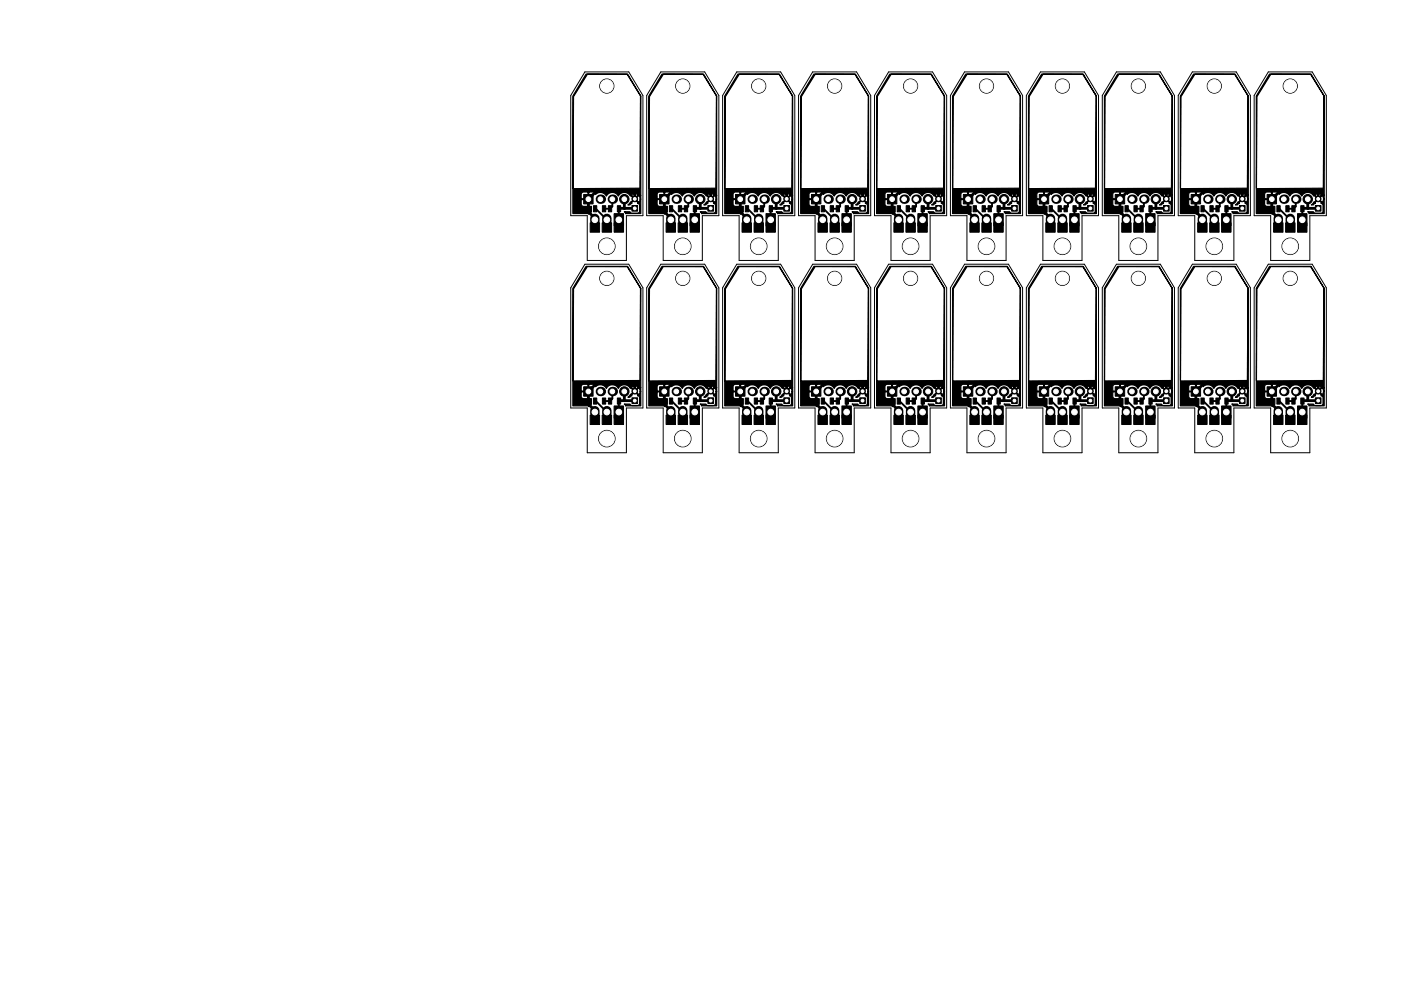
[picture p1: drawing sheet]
<svg xmlns="http://www.w3.org/2000/svg" width="297mm" height="210mm" viewBox="0 0 297 210" stroke-linecap="round" stroke-linejoin="round" font-family="sans-serif">
<g fill="none" stroke="#000" stroke-width=".21">
<path d="M124 15.3h9.3l3 5v25.5h-3.5v9.5h-8.3v-9.5h-3.5v-25.5zM140.1 15.3h9.3l3 5v25.5h-3.5v9.5h-8.3v-9.5h-3.5v-25.5zM156.2 15.3h9.3l3 5v25.5h-3.5v9.5h-8.3v-9.5h-3.5v-25.5zM172.3 15.3h9.3l3 5v25.5h-3.5v9.5h-8.3v-9.5h-3.5v-25.5zM188.4 15.3h9.3l3 5v25.5h-3.5v9.5h-8.3v-9.5h-3.5v-25.5zM204.5 15.3h9.3l3 5v25.5h-3.5v9.5h-8.3v-9.5h-3.5v-25.5zM220.6 15.3h9.3l3 5v25.5h-3.5v9.5h-8.3v-9.5h-3.5v-25.5zM236.7 15.3h9.3l3 5v25.5h-3.5v9.5h-8.3v-9.5h-3.5v-25.5zM252.8 15.3h9.3l3 5v25.5h-3.5v9.5h-8.3v-9.5h-3.5v-25.5zM268.9 15.3h9.3l3 5v25.5h-3.5v9.5h-8.3v-9.5h-3.5v-25.5zM124 56.1h9.3l3 5v25.5h-3.5v9.5h-8.3v-9.5h-3.5v-25.5zM140.1 56.1h9.3l3 5v25.5h-3.5v9.5h-8.3v-9.5h-3.5v-25.5z"/>
<path d="M156.2 56.1h9.3l3 5v25.5h-3.5v9.5h-8.3v-9.5h-3.5v-25.5zM172.3 56.1h9.3l3 5v25.5h-3.5v9.5h-8.3v-9.5h-3.5v-25.5zM188.4 56.1h9.3l3 5v25.5h-3.5v9.5h-8.3v-9.5h-3.5v-25.5zM204.5 56.1h9.3l3 5v25.5h-3.5v9.5h-8.3v-9.5h-3.5v-25.5zM220.6 56.1h9.3l3 5v25.5h-3.5v9.5h-8.3v-9.5h-3.5v-25.5zM236.7 56.1h9.3l3 5v25.5h-3.5v9.5h-8.3v-9.5h-3.5v-25.5zM252.8 56.1h9.3l3 5v25.5h-3.5v9.5h-8.3v-9.5h-3.5v-25.5zM268.9 56.1h9.3l3 5v25.5h-3.5v9.5h-8.3v-9.5h-3.5v-25.5z"/>
</g>
<g fill="#000" stroke="#000" stroke-width=".21">
<path d="M123.7 41.3h2v2h-2zM125.8 43.6h.7v1.3h-.7zM125.1 47.3h2v2h-2zM127.7 43.6h.7v1.3h-.7zM129 43.6h.7v1.3h-.7zM127.7 47.3h2v2h-2zM130.9 43.6h.7v1.3h-.7zM130.2 47.3h2v2h-2zM130.2 45.3h2v2.6h-2zM134 43.6h1.2v1.2h-1.2zM139.8 41.3h2v2h-2zM141.9 43.6h.7v1.3h-.7z"/>
<path d="M141.2 47.3h2v2h-2zM143.8 43.6h.7v1.3h-.7zM145.1 43.6h.7v1.3h-.7zM143.8 47.3h2v2h-2zM147 43.6h.7v1.3h-.7zM146.3 47.3h2v2h-2zM146.3 45.3h2v2.6h-2zM150.1 43.6h1.2v1.2h-1.2zM155.9 41.3h2v2h-2zM158 43.6h.7v1.3h-.7zM157.3 47.3h2v2h-2zM159.9 43.6h.7v1.3h-.7z"/>
<path d="M161.2 43.6h.7v1.3h-.7zM159.9 47.3h2v2h-2zM163.1 43.6h.7v1.3h-.7zM162.4 47.3h2v2h-2zM162.4 45.3h2v2.6h-2zM166.2 43.6h1.2v1.2h-1.2zM172 41.3h2v2h-2zM174.1 43.6h.7v1.3h-.7zM173.4 47.3h2v2h-2zM176 43.6h.7v1.3h-.7zM177.3 43.6h.7v1.3h-.7zM176 47.3h2v2h-2z"/>
<path d="M179.2 43.6h.7v1.3h-.7zM178.5 47.3h2v2h-2zM178.5 45.3h2v2.6h-2zM182.3 43.6h1.2v1.2h-1.2zM188.1 41.3h2v2h-2zM190.2 43.6h.7v1.3h-.7zM189.5 47.3h2v2h-2zM192.1 43.6h.7v1.3h-.7zM193.4 43.6h.7v1.3h-.7zM192.1 47.3h2v2h-2zM195.3 43.6h.7v1.3h-.7zM194.6 47.3h2v2h-2z"/>
<path d="M194.6 45.3h2v2.6h-2zM198.4 43.6h1.2v1.2h-1.2zM204.2 41.3h2v2h-2zM206.3 43.6h.7v1.3h-.7zM205.6 47.3h2v2h-2zM208.2 43.6h.7v1.3h-.7zM209.5 43.6h.7v1.3h-.7zM208.2 47.3h2v2h-2zM211.4 43.6h.7v1.3h-.7zM210.7 47.3h2v2h-2zM210.7 45.3h2v2.6h-2zM214.5 43.6h1.2v1.2h-1.2z"/>
<path d="M220.3 41.3h2v2h-2zM222.4 43.6h.7v1.3h-.7zM221.7 47.3h2v2h-2zM224.3 43.6h.7v1.3h-.7zM225.6 43.6h.7v1.3h-.7zM224.3 47.3h2v2h-2zM227.5 43.6h.7v1.3h-.7zM226.8 47.3h2v2h-2zM226.8 45.3h2v2.6h-2zM230.6 43.6h1.2v1.2h-1.2zM236.4 41.3h2v2h-2zM238.5 43.6h.7v1.3h-.7z"/>
<path d="M237.8 47.3h2v2h-2zM240.4 43.6h.7v1.3h-.7zM241.7 43.6h.7v1.3h-.7zM240.4 47.3h2v2h-2zM243.6 43.6h.7v1.3h-.7zM242.9 47.3h2v2h-2zM242.9 45.3h2v2.6h-2zM246.7 43.6h1.2v1.2h-1.2zM252.5 41.3h2v2h-2zM254.6 43.6h.7v1.3h-.7zM253.9 47.3h2v2h-2zM256.5 43.6h.7v1.3h-.7z"/>
<path d="M257.8 43.6h.7v1.3h-.7zM256.5 47.3h2v2h-2zM259.7 43.6h.7v1.3h-.7zM259 47.3h2v2h-2zM259 45.3h2v2.6h-2zM262.8 43.6h1.2v1.2h-1.2zM268.6 41.3h2v2h-2zM270.7 43.6h.7v1.3h-.7zM270 47.3h2v2h-2zM272.6 43.6h.7v1.3h-.7zM273.9 43.6h.7v1.3h-.7zM272.6 47.3h2v2h-2z"/>
<path d="M275.8 43.6h.7v1.3h-.7zM275.1 45.3h2v2.6h-2zM275.1 47.3h2v2h-2zM278.9 43.6h1.2v1.2h-1.2zM123.7 82.1h2v2h-2zM125.8 84.4h.7v1.3h-.7zM125.1 88.1h2v2h-2zM127.7 84.4h.7v1.3h-.7zM129 84.4h.7v1.3h-.7zM127.7 88.1h2v2h-2zM130.9 84.4h.7v1.3h-.7zM130.2 88.1h2v2h-2z"/>
<path d="M130.2 86.1h2v2.6h-2zM134 84.4h1.2v1.2h-1.2zM139.8 82.1h2v2h-2zM141.9 84.4h.7v1.3h-.7zM141.2 88.1h2v2h-2zM143.8 84.4h.7v1.3h-.7zM145.1 84.4h.7v1.3h-.7zM143.8 88.1h2v2h-2zM147 84.4h.7v1.3h-.7zM146.3 88.1h2v2h-2zM146.3 86.1h2v2.6h-2zM150.1 84.4h1.2v1.2h-1.2z"/>
<path d="M155.9 82.1h2v2h-2zM158 84.4h.7v1.3h-.7zM157.3 88.1h2v2h-2zM159.9 84.4h.7v1.3h-.7zM161.2 84.4h.7v1.3h-.7zM159.9 88.1h2v2h-2zM163.1 84.4h.7v1.3h-.7zM162.4 88.1h2v2h-2zM162.4 86.1h2v2.6h-2zM166.2 84.4h1.2v1.2h-1.2zM172 82.1h2v2h-2zM174.1 84.4h.7v1.3h-.7z"/>
<path d="M173.4 88.1h2v2h-2zM176 84.4h.7v1.3h-.7zM177.3 84.4h.7v1.3h-.7zM176 88.1h2v2h-2zM179.2 84.4h.7v1.3h-.7zM178.5 88.1h2v2h-2zM178.5 86.1h2v2.6h-2zM182.3 84.4h1.2v1.2h-1.2zM188.1 82.1h2v2h-2zM190.2 84.4h.7v1.3h-.7zM189.5 88.1h2v2h-2zM192.1 84.4h.7v1.3h-.7z"/>
<path d="M193.4 84.4h.7v1.3h-.7zM192.1 88.1h2v2h-2zM195.3 84.4h.7v1.3h-.7zM194.6 88.1h2v2h-2zM194.6 86.1h2v2.6h-2zM198.4 84.4h1.2v1.2h-1.2zM204.2 82.1h2v2h-2zM206.3 84.4h.7v1.3h-.7zM205.6 88.1h2v2h-2zM208.2 84.4h.7v1.3h-.7zM209.5 84.4h.7v1.3h-.7zM208.2 88.1h2v2h-2z"/>
<path d="M211.4 84.4h.7v1.3h-.7zM210.7 88.1h2v2h-2zM210.7 86.1h2v2.6h-2zM214.5 84.4h1.2v1.2h-1.2zM220.3 82.1h2v2h-2zM222.4 84.4h.7v1.3h-.7zM221.7 88.1h2v2h-2zM224.3 84.4h.7v1.3h-.7zM225.6 84.4h.7v1.3h-.7zM224.3 88.1h2v2h-2zM227.5 84.4h.7v1.3h-.7zM226.8 88.1h2v2h-2z"/>
<path d="M226.8 86.1h2v2.6h-2zM230.6 84.4h1.2v1.2h-1.2zM236.4 82.1h2v2h-2zM238.5 84.4h.7v1.3h-.7zM237.8 88.1h2v2h-2zM240.4 84.4h.7v1.3h-.7zM241.7 84.4h.7v1.3h-.7zM240.4 88.1h2v2h-2zM243.6 84.4h.7v1.3h-.7zM242.9 88.1h2v2h-2zM242.9 86.1h2v2.6h-2zM246.7 84.4h1.2v1.2h-1.2z"/>
<path d="M252.5 82.1h2v2h-2zM254.6 84.4h.7v1.3h-.7zM253.9 88.1h2v2h-2zM256.5 84.4h.7v1.3h-.7zM257.8 84.4h.7v1.3h-.7zM256.5 88.1h2v2h-2zM259.7 84.4h.7v1.3h-.7zM259 88.1h2v2h-2zM259 86.1h2v2.6h-2zM262.8 84.4h1.2v1.2h-1.2zM268.6 82.1h2v2h-2zM270.7 84.4h.7v1.3h-.7z"/>
<path d="M270 88.1h2v2h-2zM272.6 84.4h.7v1.3h-.7zM273.9 84.4h.7v1.3h-.7zM272.6 88.1h2v2h-2zM275.8 84.4h.7v1.3h-.7zM275.1 88.1h2v2h-2zM275.1 86.1h2v2.6h-2zM278.9 84.4h1.2v1.2h-1.2z"/>
<circle cx="128.7" cy="18.3" r="1.5"/>
<circle cx="144.8" cy="18.3" r="1.5"/>
<circle cx="160.9" cy="18.3" r="1.5"/>
<circle cx="177" cy="18.3" r="1.5"/>
<circle cx="193.1" cy="18.3" r="1.5"/>
<circle cx="209.2" cy="18.3" r="1.5"/>
<circle cx="225.3" cy="18.3" r="1.5"/>
<circle cx="241.4" cy="18.3" r="1.5"/>
<circle cx="257.5" cy="18.3" r="1.5"/>
<circle cx="273.6" cy="18.3" r="1.5"/>
<circle cx="128.7" cy="52.3" r="1.75"/>
<circle cx="128.7" cy="59.1" r="1.5"/>
<circle cx="132.4" cy="42.3" r="1"/>
<circle cx="134.6" cy="42.2" r=".6"/>
<circle cx="144.8" cy="52.3" r="1.75"/>
<circle cx="144.8" cy="59.1" r="1.5"/>
<circle cx="148.5" cy="42.3" r="1"/>
<circle cx="150.7" cy="42.2" r=".6"/>
<circle cx="160.9" cy="52.3" r="1.75"/>
<circle cx="160.9" cy="59.1" r="1.5"/>
<circle cx="164.6" cy="42.3" r="1"/>
<circle cx="166.8" cy="42.2" r=".6"/>
<circle cx="177" cy="59.1" r="1.5"/>
<circle cx="177" cy="52.3" r="1.75"/>
<circle cx="180.7" cy="42.3" r="1"/>
<circle cx="182.9" cy="42.2" r=".6"/>
<circle cx="193.1" cy="52.3" r="1.75"/>
<circle cx="193.1" cy="59.1" r="1.5"/>
<circle cx="196.8" cy="42.3" r="1"/>
<circle cx="199" cy="42.2" r=".6"/>
<circle cx="209.2" cy="52.3" r="1.75"/>
<circle cx="209.2" cy="59.1" r="1.5"/>
<circle cx="212.9" cy="42.3" r="1"/>
<circle cx="215.1" cy="42.2" r=".6"/>
<circle cx="225.3" cy="52.3" r="1.75"/>
<circle cx="225.3" cy="59.1" r="1.5"/>
<circle cx="229" cy="42.3" r="1"/>
<circle cx="231.2" cy="42.2" r=".6"/>
<circle cx="241.4" cy="52.3" r="1.75"/>
<circle cx="241.4" cy="59.1" r="1.5"/>
<circle cx="245.1" cy="42.3" r="1"/>
<circle cx="247.3" cy="42.2" r=".6"/>
<circle cx="257.5" cy="59.1" r="1.5"/>
<circle cx="257.5" cy="52.3" r="1.75"/>
<circle cx="261.2" cy="42.3" r="1"/>
<circle cx="263.4" cy="42.2" r=".6"/>
<circle cx="273.6" cy="52.3" r="1.75"/>
<circle cx="273.6" cy="59.1" r="1.5"/>
<circle cx="277.3" cy="42.3" r="1"/>
<circle cx="279.5" cy="42.2" r=".6"/>
<circle cx="128.7" cy="93.1" r="1.75"/>
<circle cx="132.4" cy="83.1" r="1"/>
<circle cx="134.6" cy="83" r=".6"/>
<circle cx="144.8" cy="93.1" r="1.75"/>
<circle cx="148.5" cy="83.1" r="1"/>
<circle cx="150.7" cy="83" r=".6"/>
<circle cx="160.9" cy="93.1" r="1.75"/>
<circle cx="164.6" cy="83.1" r="1"/>
<circle cx="166.8" cy="83" r=".6"/>
<circle cx="177" cy="93.1" r="1.75"/>
<circle cx="180.7" cy="83.1" r="1"/>
<circle cx="182.9" cy="83" r=".6"/>
<circle cx="193.1" cy="93.1" r="1.75"/>
<circle cx="196.8" cy="83.1" r="1"/>
<circle cx="199" cy="83" r=".6"/>
<circle cx="209.2" cy="93.1" r="1.75"/>
<circle cx="212.9" cy="83.1" r="1"/>
<circle cx="215.1" cy="83" r=".6"/>
<circle cx="225.3" cy="93.1" r="1.75"/>
<circle cx="229" cy="83.1" r="1"/>
<circle cx="231.2" cy="83" r=".6"/>
<circle cx="241.4" cy="93.1" r="1.75"/>
<circle cx="245.1" cy="83.1" r="1"/>
<circle cx="247.3" cy="83" r=".6"/>
<circle cx="257.5" cy="93.1" r="1.75"/>
<circle cx="261.2" cy="83.1" r="1"/>
<circle cx="263.4" cy="83" r=".6"/>
<circle cx="273.6" cy="93.1" r="1.75"/>
<circle cx="277.3" cy="83.1" r="1"/>
<circle cx="279.5" cy="83" r=".6"/>
</g>
<g fill="none" stroke="#000" stroke-width="2">
<path d="M126.1 46.3v.6M128.7 46.3v.6M142.2 46.3v.6M144.8 46.3v.6M158.3 46.3v.6M160.9 46.3v.6M174.4 46.3v.6M177 46.3v.6M190.5 46.3v.6M193.1 46.3v.6M206.6 46.3v.6M209.2 46.3v.6"/>
<path d="M222.7 46.3v.6M225.3 46.3v.6M238.8 46.3v.6M241.4 46.3v.6M254.9 46.3v.6M257.5 46.3v.6M271 46.3v.6M273.6 46.3v.6M126.1 87.1v.6M128.7 87.1v.6M142.2 87.1v.6M144.8 87.1v.6"/>
<path d="M158.3 87.1v.6M160.9 87.1v.6M174.4 87.1v.6M177 87.1v.6M190.5 87.1v.6M193.1 87.1v.6M206.6 87.1v.6M209.2 87.1v.6M222.7 87.1v.6M225.3 87.1v.6M238.8 87.1v.6M241.4 87.1v.6"/>
<path d="M254.9 87.1v.6M257.5 87.1v.6M271 87.1v.6M273.6 87.1v.6"/>
</g>
<g fill="#000">
<circle cx="127.3" cy="42.3" r="1"/>
<circle cx="129.8" cy="42.3" r="1"/>
<circle cx="143.4" cy="42.3" r="1"/>
<circle cx="145.9" cy="42.3" r="1"/>
<circle cx="159.5" cy="42.3" r="1"/>
<circle cx="162" cy="42.3" r="1"/>
<circle cx="175.6" cy="42.3" r="1"/>
<circle cx="178.1" cy="42.3" r="1"/>
<circle cx="191.7" cy="42.3" r="1"/>
<circle cx="194.2" cy="42.3" r="1"/>
<circle cx="207.8" cy="42.3" r="1"/>
<circle cx="210.3" cy="42.3" r="1"/>
<circle cx="223.9" cy="42.3" r="1"/>
<circle cx="226.4" cy="42.3" r="1"/>
<circle cx="240" cy="42.3" r="1"/>
<circle cx="242.5" cy="42.3" r="1"/>
<circle cx="256.1" cy="42.3" r="1"/>
<circle cx="258.6" cy="42.3" r="1"/>
<circle cx="272.2" cy="42.3" r="1"/>
<circle cx="274.7" cy="42.3" r="1"/>
<circle cx="127.3" cy="83.1" r="1"/>
<circle cx="129.8" cy="83.1" r="1"/>
<circle cx="143.4" cy="83.1" r="1"/>
<circle cx="145.9" cy="83.1" r="1"/>
<circle cx="159.5" cy="83.1" r="1"/>
<circle cx="162" cy="83.1" r="1"/>
<circle cx="175.6" cy="83.1" r="1"/>
<circle cx="178.1" cy="83.1" r="1"/>
<circle cx="191.7" cy="83.1" r="1"/>
<circle cx="194.2" cy="83.1" r="1"/>
<circle cx="207.8" cy="83.1" r="1"/>
<circle cx="210.3" cy="83.1" r="1"/>
<circle cx="223.9" cy="83.1" r="1"/>
<circle cx="226.4" cy="83.1" r="1"/>
<circle cx="240" cy="83.1" r="1"/>
<circle cx="242.5" cy="83.1" r="1"/>
<circle cx="256.1" cy="83.1" r="1"/>
<circle cx="258.6" cy="83.1" r="1"/>
<circle cx="272.2" cy="83.1" r="1"/>
<circle cx="274.7" cy="83.1" r="1"/>
</g>
<g fill="none" stroke="#000" stroke-width=".4">
<path d="M126.1 46.6v1.7M126.2 44.3l2.5 2.3v1.7M129.8 42.3v1.5l-.5 .5h-1.2M131.2 44.3v4M142.2 46.6v1.7M142.3 44.3l2.5 2.3v1.7M145.9 42.3v1.5l-.5 .5h-1.2M147.3 44.3v4M158.3 46.6v1.7M158.4 44.3l2.5 2.3v1.7M162 42.3v1.5l-.5 .5h-1.2M163.4 44.3v4"/>
<path d="M163.4 44.3h.1M174.4 46.6v1.7M174.5 44.3l2.5 2.3v1.7M178.1 42.3v1.5l-.5 .5h-1.2M179.5 44.3v4M179.5 44.3h.1M190.5 46.6v1.7M190.6 44.3l2.5 2.3v1.7M194.2 42.3v1.5l-.5 .5h-1.2M195.6 44.3v4M206.6 46.6v1.7M206.7 44.3l2.5 2.3v1.7"/>
<path d="M210.3 42.3v1.5l-.5 .5h-1.2M211.7 44.3v4M222.7 46.6v1.7M222.8 44.3l2.5 2.3v1.7M226.4 42.3v1.5l-.5 .5h-1.2M227.8 44.3v4M227.8 44.3h.1M238.8 46.6v1.7M238.9 44.3l2.5 2.3v1.7M242.5 42.3v1.5l-.5 .5h-1.2M243.9 44.3v4M243.9 44.3h.1"/>
<path d="M254.9 46.6v1.7M255 44.3l2.5 2.3v1.7M258.6 42.3v1.5l-.5 .5h-1.2M260 44.3v4M271 46.6v1.7M271.1 44.3l2.5 2.3v1.7M274.7 42.3v1.5l-.5 .5h-1.2M276.1 44.3v4M126.1 87.4v1.7M126.2 85.1l2.5 2.3v1.7M129.8 83.1v1.5l-.5 .5h-1.2M131.2 85.1v4"/>
<path d="M142.2 87.4v1.7M142.3 85.1l2.5 2.3v1.7M144.2 85.1h.1M144.8 89.1h.1M145.9 83.1v1.5l-.5 .5h-1.2M147.3 85.1v4M158.3 87.4v1.7M158.4 85.1l2.5 2.3v1.7M160.3 85.1h.1M160.9 89.1h.1M162 83.1v1.5l-.5 .5h-1.2M163.4 85.1v4"/>
<path d="M174.4 87.4v1.7M174.5 85.1l2.5 2.3v1.7M177 89.1h.1M178.1 83.1v1.5l-.5 .5h-1.2M179.5 85.1v4M190.5 87.4v1.7M190.6 85.1l2.5 2.3v1.7M192.5 85.1h.1M194.2 83.1v1.5l-.5 .5h-1.2M195.6 85.1v4M206.6 87.4v1.7M206.7 85.1l2.5 2.3v1.7"/>
<path d="M208.6 85.1h.1M209.2 89.1h.1M210.3 83.1v1.5l-.5 .5h-1.2M211.7 85.1v4M222.7 87.4v1.7M222.8 85.1l2.5 2.3v1.7M224.7 85.1h.1M225.3 89.1h.1M226.4 83.1v1.5l-.5 .5h-1.2M227.8 85.1v4M238.8 87.4v1.7M238.9 85.1l2.5 2.3v1.7"/>
<path d="M241.4 89.1h.1M242.5 83.1v1.5l-.5 .5h-1.2M243.9 85.1v4M254.9 87.4v1.7M255 85.1l2.5 2.3v1.7M256.9 85.1h.1M258.6 83.1v1.5l-.5 .5h-1.2M260 85.1v4M271 87.4v1.7M271.1 85.1l2.5 2.3v1.7M273 85.1h.1M273.6 89.1h.1"/>
<path d="M274.7 83.1v1.5l-.5 .5h-1.2M276.1 85.1v4"/>
</g>
<g fill="none" stroke="#000" stroke-width=".6">
<path d="M131.2 45.8v.8M132.4 42.3v1.9M134.6 42.2v-1l-.6-.6h-7.6l-1.7 1.7v2.6l1.4 1.4v.3M134.6 44.2l-3.4 .1M147.3 45.8v.8M148.5 42.3v1.9M150.7 42.2v-1l-.6-.6h-7.6l-1.7 1.7v2.6l1.4 1.4v.3M150.7 44.2l-3.4 .1M163.4 45.8v.8M164.6 42.3v1.9M166.8 42.2v-1l-.6-.6h-7.6l-1.7 1.7v2.6l1.4 1.4v.3M166.8 44.2l-3.4 .1"/>
<path d="M179.5 45.8v.8M180.7 42.3v1.9M182.9 42.2v-1l-.6-.6h-7.6l-1.7 1.7v2.6l1.4 1.4v.3M182.9 44.2l-3.4 .1M195.6 45.8v.8M196.8 42.3v1.9M199 42.2v-1l-.6-.6h-7.6l-1.7 1.7v2.6l1.4 1.4v.3M199 44.2l-3.4 .1M211.7 45.8v.8M212.9 42.3v1.9M215.1 42.2v-1l-.6-.6h-7.6l-1.7 1.7v2.6l1.4 1.4v.3M215.1 44.2l-3.4 .1"/>
<path d="M227.8 45.8v.8M229 42.3v1.9M231.2 42.2v-1l-.6-.6h-7.6l-1.7 1.7v2.6l1.4 1.4v.3M231.2 44.2l-3.4 .1M243.9 45.8v.8M245.1 42.3v1.9M247.3 42.2v-1l-.6-.6h-7.6l-1.7 1.7v2.6l1.4 1.4v.3M247.3 44.2l-3.4 .1M260 45.8v.8M261.2 42.3v1.9M263.4 42.2v-1l-.6-.6h-7.6l-1.7 1.7v2.6l1.4 1.4v.3M263.4 44.2l-3.4 .1"/>
<path d="M276.1 45.8v.8M277.3 42.3v1.9M279.5 42.2v-1l-.6-.6h-7.6l-1.7 1.7v2.6l1.4 1.4v.3M279.5 44.2l-3.4 .1M131.2 86.6v.8M132.4 83.1v1.9M134.6 83v-1l-.6-.6h-7.6l-1.7 1.7v2.6l1.4 1.4v.3M134.6 85l-3.4 .1M147.3 86.6v.8M148.5 83.1v1.9M150.7 83v-1l-.6-.6h-7.6l-1.7 1.7v2.6l1.4 1.4v.3M150.7 85l-3.4 .1"/>
<path d="M163.4 86.6v.8M164.6 83.1v1.9M166.8 83v-1l-.6-.6h-7.6l-1.7 1.7v2.6l1.4 1.4v.3M166.8 85l-3.4 .1M179.5 86.6v.8M180.7 83.1v1.9M182.9 83v-1l-.6-.6h-7.6l-1.7 1.7v2.6l1.4 1.4v.3M182.9 85l-3.4 .1M195.6 86.6v.8M196.8 83.1v1.9M199 83v-1l-.6-.6h-7.6l-1.7 1.7v2.6l1.4 1.4v.3M199 85l-3.4 .1"/>
<path d="M211.7 86.6v.8M212.9 83.1v1.9M215.1 83v-1l-.6-.6h-7.6l-1.7 1.7v2.6l1.4 1.4v.3M215.1 85l-3.4 .1M227.8 86.6v.8M229 83.1v1.9M231.2 83v-1l-.6-.6h-7.6l-1.7 1.7v2.6l1.4 1.4v.3M231.2 85l-3.4 .1M243.9 86.6v.8M245.1 83.1v1.9M247.3 83v-1l-.6-.6h-7.6l-1.7 1.7v2.6l1.4 1.4v.3M247.3 85l-3.4 .1"/>
<path d="M260 86.6v.8M261.2 83.1v1.9M263.4 83v-1l-.6-.6h-7.6l-1.7 1.7v2.6l1.4 1.4v.3M263.4 85l-3.4 .1M276.1 86.6v.8M277.3 83.1v1.9M279.5 83v-1l-.6-.6h-7.6l-1.7 1.7v2.6l1.4 1.4v.3M279.5 85l-3.4 .1"/>
</g>
<g fill="#000" stroke="#000" stroke-width=".25">
<path d="M124.3 15.7h8.8l2.7 4.7-2.8-4.6h-8.5l-2.9 4.7-.1 19.4h14.1l.2-19.5 .1 21h-.7a.76 .76 0 0 0-1.3 0l.7 .7 .6-.7h.7v.8h-.2l-.2-.6-.2-.1-.6 .7 .6 .7 .2-.1 .2-.6h.2v3.1h-3.3l-.2-.4h1.2l.4 .3h1.3l.3-.2v-1.6l-.4-.2v-.2l-.6-.7-.7 .7 .1 .2-.4 .3h-.5l1.4-1.3-.7-.7-.2 .1a1.43 1.43 0 0 0-2.5 0 1.43 1.43 0 0 0-2.5 0 1.43 1.43 0 0 0-2.3-.4l-.2-.3-.4-.2h-.7l-.2 .2-1.2-.2-.3 .4-.1 1 .2 .1h1.3v-1.3h.1v1.4h-1.4l-.2 .2v.8l.3 .4 1 .1 .2-.1v-1.4h.1v1.4l.6 .1v1.2l-.5 .5-.4-.2h-3v-24.9zM140.4 15.7h8.8l2.7 4.7-2.8-4.6h-8.5l-2.9 4.7-.1 19.4h14.1l.2-19.5 .1 21h-.7a.76 .76 0 0 0-1.3 0l.7 .7 .6-.7h.7v.8h-.2l-.2-.6-.2-.1-.6 .7 .6 .7 .2-.1 .2-.6h.2v3.1h-3.3l-.2-.4h1.2l.4 .3h1.3l.3-.2v-1.6l-.4-.2v-.2l-.6-.7-.7 .7 .1 .2-.4 .3h-.5l1.4-1.3-.7-.7-.2 .1a1.43 1.43 0 0 0-2.5 0 1.43 1.43 0 0 0-2.5 0 1.43 1.43 0 0 0-2.3-.4l-.2-.3-.4-.2h-.7l-.2 .2-1.2-.2-.3 .4-.1 1 .2 .1h1.3v-1.3h.1v1.4h-1.4l-.2 .2v.8l.3 .4 1 .1 .2-.1v-1.4h.1v1.4l.6 .1v1.2l-.5 .5-.4-.2h-3v-24.9zM156.5 15.7h8.8l2.7 4.7-2.8-4.6h-8.5l-2.9 4.7-.1 19.4h14.1l.2-19.5 .1 21h-.7a.76 .76 0 0 0-1.3 0l.7 .7 .6-.7h.7v.8h-.2l-.2-.6-.2-.1-.6 .7 .6 .7 .2-.1 .2-.6h.2v3.1h-3.3l-.2-.4h1.2l.4 .3h1.3l.3-.2v-1.6l-.4-.2v-.2l-.6-.7-.7 .7 .1 .2-.4 .3h-.5l1.4-1.3-.7-.7-.2 .1a1.43 1.43 0 0 0-2.5 0 1.43 1.43 0 0 0-2.5 0 1.42 1.42 0 0 0-2.3-.4l-.2-.3-.4-.2h-.7l-.2 .2-1.2-.2-.3 .4-.1 1 .2 .1h1.3v-1.3h.1v1.4h-1.4l-.2 .2v.8l.3 .4 1 .1 .2-.1v-1.4h.1v1.4l.6 .1v1.2l-.5 .5-.4-.2h-3v-24.9zM172.6 15.7h8.8l2.7 4.7-2.8-4.6h-8.5l-2.9 4.7-.1 19.4h14.1l.2-19.5 .1 21h-.7a.76 .76 0 0 0-1.3 0l.7 .7 .6-.7h.7v.8h-.2l-.2-.6-.2-.1-.6 .7 .6 .7 .2-.1 .2-.6h.2v3.1h-3.3l-.2-.4h1.2l.4 .3h1.3l.3-.2v-1.6l-.4-.2v-.2l-.6-.7-.7 .7 .1 .2-.4 .3h-.5l1.4-1.3-.7-.7-.2 .1a1.43 1.43 0 0 0-2.5 0 1.43 1.43 0 0 0-2.5 0 1.42 1.42 0 0 0-2.3-.4l-.2-.3-.4-.2h-.7l-.2 .2-1.2-.2-.3 .4-.1 1 .2 .1h1.3v-1.3h.1v1.4h-1.4l-.2 .2v.8l.3 .4 1 .1 .2-.1v-1.4h.1v1.4l.6 .1v1.2l-.5 .5-.4-.2h-3v-24.9zM188.7 15.7h8.8l2.7 4.7-2.8-4.6h-8.5l-2.9 4.7-.1 19.4h14.1l.2-19.5 .1 21h-.7a.76 .76 0 0 0-1.3 0l.7 .7 .6-.7h.7v.8h-.2l-.2-.6-.2-.1-.6 .7 .6 .7 .2-.1 .2-.6h.2v3.1h-3.3l-.2-.4h1.2l.4 .3h1.3l.3-.2v-1.6l-.4-.2v-.2l-.6-.7-.7 .7 .1 .2-.4 .3h-.5l1.4-1.3-.7-.7-.2 .1a1.43 1.43 0 0 0-2.5 0 1.43 1.43 0 0 0-2.5 0 1.43 1.43 0 0 0-2.3-.4l-.2-.3-.4-.2h-.7l-.2 .2-1.2-.2-.3 .4-.1 1 .2 .1h1.3v-1.3h.1v1.4h-1.4l-.2 .2v.8l.3 .4 1 .1 .2-.1v-1.4h.1v1.4l.6 .1v1.2l-.5 .5-.4-.2h-3v-24.9zM204.8 15.7h8.8l2.7 4.7-2.8-4.6h-8.5l-2.9 4.7-.1 19.4h14.1l.2-19.5 .1 21h-.7a.76 .76 0 0 0-1.3 0l.7 .7 .6-.7h.7v.8h-.2l-.2-.6-.2-.1-.6 .7 .6 .7 .2-.1 .2-.6h.2v3.1h-3.3l-.2-.4h1.2l.4 .3h1.3l.3-.2v-1.6l-.4-.2v-.2l-.6-.7-.7 .7 .1 .2-.4 .3h-.5l1.4-1.3-.7-.7-.2 .1a1.43 1.43 0 0 0-2.5 0 1.43 1.43 0 0 0-2.5 0 1.43 1.43 0 0 0-2.3-.4l-.2-.3-.4-.2h-.7l-.2 .2-1.2-.2-.3 .4-.1 1 .2 .1h1.3v-1.3h.1v1.4h-1.4l-.2 .2v.8l.3 .4 1 .1 .2-.1v-1.4h.1v1.4l.6 .1v1.2l-.5 .5-.4-.2h-3v-24.9zM220.9 15.7h8.8l2.7 4.7-2.8-4.6h-8.5l-2.9 4.7-.1 19.4h14.1l.2-19.5 .1 21h-.7a.76 .76 0 0 0-1.3 0l.7 .7 .6-.7h.7v.8h-.2l-.2-.6-.2-.1-.6 .7 .6 .7 .2-.1 .2-.6h.2v3.1h-3.3l-.2-.4h1.2l.4 .3h1.3l.3-.2v-1.6l-.4-.2v-.2l-.6-.7-.7 .7 .1 .2-.4 .3h-.5l1.4-1.3-.7-.7-.2 .1a1.43 1.43 0 0 0-2.5 0 1.43 1.43 0 0 0-2.5 0 1.43 1.43 0 0 0-2.3-.4l-.2-.3-.4-.2h-.7l-.2 .2-1.2-.2-.3 .4-.1 1 .2 .1h1.3v-1.3h.1v1.4h-1.4l-.2 .2v.8l.3 .4 1 .1 .2-.1v-1.4h.1v1.4l.6 .1v1.2l-.5 .5-.4-.2h-3v-24.9zM237 15.7h8.8l2.7 4.7-2.8-4.6h-8.5l-2.9 4.7-.1 19.4h14.1l.2-19.5 .1 21h-.7a.76 .76 0 0 0-1.3 0l.7 .7 .6-.7h.7v.8h-.2l-.2-.6-.2-.1-.6 .7 .6 .7 .2-.1 .2-.6h.2v3.1h-3.3l-.2-.4h1.2l.4 .3h1.3l.3-.2v-1.6l-.4-.2v-.2l-.6-.7-.7 .7 .1 .2-.4 .3h-.5l1.4-1.3-.7-.7-.2 .1a1.43 1.43 0 0 0-2.5 0 1.43 1.43 0 0 0-2.5 0 1.43 1.43 0 0 0-2.3-.4l-.2-.3-.4-.2h-.7l-.2 .2-1.2-.2-.3 .4-.1 1 .2 .1h1.3v-1.3h.1v1.4h-1.4l-.2 .2v.8l.3 .4 1 .1 .2-.1v-1.4h.1v1.4l.6 .1v1.2l-.5 .5-.4-.2h-3v-24.9zM253.1 15.7h8.8l2.8 4.7-2.9-4.6h-8.5l-2.9 4.7-.1 19.4h14.1l.3-19.5v21h-.7a.76 .76 0 0 0-1.3 0l.7 .7 .6-.7h.7v.8h-.2l-.2-.6-.2-.1-.6 .7 .6 .7 .2-.1 .2-.6h.2v3.1h-3.3l-.2-.4h1.2l.4 .3h1.3l.3-.2v-1.6l-.4-.2v-.2l-.6-.7-.7 .7 .1 .2-.4 .3h-.5l1.4-1.3-.7-.7-.2 .1a1.43 1.43 0 0 0-2.5 0 1.43 1.43 0 0 0-2.5 0 1.42 1.42 0 0 0-2.3-.4l-.2-.3-.4-.2h-.7l-.2 .2-1.2-.2-.3 .4-.1 1 .2 .1h1.3v-1.3h.1v1.4h-1.4l-.2 .2v.8l.3 .4 1 .1 .2-.1v-1.4h.1v1.4l.6 .1v1.2l-.5 .5-.4-.2h-3v-24.9zM269.2 15.7h8.8l2.7 4.7-2.8-4.6h-8.5l-2.9 4.7-.1 19.4h14.1l.2-19.5 .1 21h-.7a.76 .76 0 0 0-1.3 0l.7 .7 .6-.7h.7v.8h-.2l-.2-.6-.2-.1-.6 .7 .6 .7 .2-.1 .2-.6h.2v3.1h-3.3l-.2-.4h1.2l.4 .3h1.3l.3-.2v-1.6l-.4-.2v-.2l-.6-.7-.7 .7 .1 .2-.4 .3h-.5l1.4-1.3-.7-.7-.2 .1a1.43 1.43 0 0 0-2.5 0 1.43 1.43 0 0 0-2.5 0 1.43 1.43 0 0 0-2.3-.4l-.2-.3-.4-.2h-.7l-.2 .2-1.2-.2-.3 .4-.1 1 .2 .1h1.3v-1.3h.1v1.4h-1.4l-.2 .2v.8l.3 .4 1 .1 .2-.1v-1.4h.1v1.4l.6 .1v1.2l-.5 .5-.4-.2h-3v-24.9zM124.3 56.5h8.8l2.7 4.7-2.8-4.6h-8.5l-2.9 4.7-.1 19.4h14.1l.2-19.5 .1 21h-.7a.76 .76 0 0 0-1.3 0l.7 .7 .6-.7h.7v.8h-.2l-.2-.6-.2-.1-.6 .7 .6 .7 .2-.1 .2-.6h.2v3.1h-3.3l-.2-.4h1.2l.4 .3h1.3l.3-.2v-1.6l-.4-.2v-.2l-.6-.7-.7 .7 .1 .2-.4 .3h-.5l1.4-1.3-.7-.7-.2 .1a1.43 1.43 0 0 0-2.5 0 1.43 1.43 0 0 0-2.5 0 1.43 1.43 0 0 0-2.3-.4l-.2-.3-.4-.2h-.7l-.2 .2-1.2-.2-.3 .4-.1 1 .2 .1h1.3v-1.3h.1v1.4h-1.4l-.2 .2v.8l.3 .4 1 .1 .2-.1v-1.4h.1v1.4l.6 .1v1.2l-.5 .5-.4-.2h-3v-24.9zM140.4 56.5h8.8l2.7 4.7-2.8-4.6h-8.5l-2.9 4.7-.1 19.4h14.1l.2-19.5 .1 21h-.7a.76 .76 0 0 0-1.3 0l.7 .7 .6-.7h.7v.8h-.2l-.2-.6-.2-.1-.6 .7 .6 .7 .2-.1 .2-.6h.2v3.1h-3.3l-.2-.4h1.2l.4 .3h1.3l.3-.2v-1.6l-.4-.2v-.2l-.6-.7-.7 .7 .1 .2-.4 .3h-.5l1.4-1.3-.7-.7-.2 .1a1.43 1.43 0 0 0-2.5 0 1.43 1.43 0 0 0-2.5 0 1.43 1.43 0 0 0-2.3-.4l-.2-.3-.4-.2h-.7l-.2 .2-1.2-.2-.3 .4-.1 1 .2 .1h1.3v-1.3h.1v1.4h-1.4l-.2 .2v.8l.3 .4 1 .1 .2-.1v-1.4h.1v1.4l.6 .1v1.2l-.5 .5-.4-.2h-3v-24.9z"/>
<path d="M156.5 56.5h8.8l2.7 4.7-2.8-4.6h-8.5l-2.9 4.7-.1 19.4h14.1l.2-19.5 .1 21h-.7a.76 .76 0 0 0-1.3 0l.7 .7 .6-.7h.7v.8h-.2l-.2-.6-.2-.1-.6 .7 .6 .7 .2-.1 .2-.6h.2v3.1h-3.3l-.2-.4h1.2l.4 .3h1.3l.3-.2v-1.6l-.4-.2v-.2l-.6-.7-.7 .7 .1 .2-.4 .3h-.5l1.4-1.3-.7-.7-.2 .1a1.43 1.43 0 0 0-2.5 0 1.43 1.43 0 0 0-2.5 0 1.43 1.43 0 0 0-2.3-.4l-.2-.3-.4-.2h-.7l-.2 .2-1.2-.2-.3 .4-.1 1 .2 .1h1.3v-1.3h.1v1.4h-1.4l-.2 .2v.8l.3 .4 1 .1 .2-.1v-1.4h.1v1.4l.6 .1v1.2l-.5 .5-.4-.2h-3v-24.9zM172.6 56.5h8.8l2.7 4.7-2.8-4.6h-8.5l-2.9 4.7-.1 19.4h14.1l.2-19.5 .1 21h-.7a.76 .76 0 0 0-1.3 0l.7 .7 .6-.7h.7v.8h-.2l-.2-.6-.2-.1-.6 .7 .6 .7 .2-.1 .2-.6h.2v3.1h-3.3l-.2-.4h1.2l.4 .3h1.3l.3-.2v-1.6l-.4-.2v-.2l-.6-.7-.7 .7 .1 .2-.4 .3h-.5l1.4-1.3-.7-.7-.2 .1a1.43 1.43 0 0 0-2.5 0 1.43 1.43 0 0 0-2.5 0 1.43 1.43 0 0 0-2.3-.4l-.2-.3-.4-.2h-.7l-.2 .2-1.2-.2-.3 .4-.1 1 .2 .1h1.3v-1.3h.1v1.4h-1.4l-.2 .2v.8l.3 .4 1 .1 .2-.1v-1.4h.1v1.4l.6 .1v1.2l-.5 .5-.4-.2h-3v-24.9zM188.7 56.5h8.8l2.7 4.7-2.8-4.6h-8.5l-2.9 4.7-.1 19.4h14.1l.2-19.5 .1 21h-.7a.76 .76 0 0 0-1.3 0l.7 .7 .6-.7h.7v.8h-.2l-.2-.6-.2-.1-.6 .7 .6 .7 .2-.1 .2-.6h.2v3.1h-3.3l-.2-.4h1.2l.4 .3h1.3l.3-.2v-1.6l-.4-.2v-.2l-.6-.7-.7 .7 .1 .2-.4 .3h-.5l1.4-1.3-.7-.7-.2 .1a1.43 1.43 0 0 0-2.5 0 1.43 1.43 0 0 0-2.5 0 1.43 1.43 0 0 0-2.3-.4l-.2-.3-.4-.2h-.7l-.2 .2-1.2-.2-.3 .4-.1 1 .2 .1h1.3v-1.3h.1v1.4h-1.4l-.2 .2v.8l.3 .4 1 .1 .2-.1v-1.4h.1v1.4l.6 .1v1.2l-.5 .5-.4-.2h-3v-24.9zM204.8 56.5h8.8l2.7 4.7-2.8-4.6h-8.5l-2.9 4.7-.1 19.4h14.1l.2-19.5 .1 21h-.7a.76 .76 0 0 0-1.3 0l.7 .7 .6-.7h.7v.8h-.2l-.2-.6-.2-.1-.6 .7 .6 .7 .2-.1 .2-.6h.2v3.1h-3.3l-.2-.4h1.2l.4 .3h1.3l.3-.2v-1.6l-.4-.2v-.2l-.6-.7-.7 .7 .1 .2-.4 .3h-.5l1.4-1.3-.7-.7-.2 .1a1.43 1.43 0 0 0-2.5 0 1.43 1.43 0 0 0-2.5 0 1.43 1.43 0 0 0-2.3-.4l-.2-.3-.4-.2h-.7l-.2 .2-1.2-.2-.3 .4-.1 1 .2 .1h1.3v-1.3h.1v1.4h-1.4l-.2 .2v.8l.3 .4 1 .1 .2-.1v-1.4h.1v1.4l.6 .1v1.2l-.5 .5-.4-.2h-3v-24.9zM220.9 56.5h8.8l2.7 4.7-2.8-4.6h-8.5l-2.9 4.7-.1 19.4h14.1l.2-19.5 .1 21h-.7a.76 .76 0 0 0-1.3 0l.7 .7 .6-.7h.7v.8h-.2l-.2-.6-.2-.1-.6 .7 .6 .7 .2-.1 .2-.6h.2v3.1h-3.3l-.2-.4h1.2l.4 .3h1.3l.3-.2v-1.6l-.4-.2v-.2l-.6-.7-.7 .7 .1 .2-.4 .3h-.5l1.4-1.3-.7-.7-.2 .1a1.43 1.43 0 0 0-2.5 0 1.43 1.43 0 0 0-2.5 0 1.43 1.43 0 0 0-2.3-.4l-.2-.3-.4-.2h-.7l-.2 .2-1.2-.2-.3 .4-.1 1 .2 .1h1.3v-1.3h.1v1.4h-1.4l-.2 .2v.8l.3 .4 1 .1 .2-.1v-1.4h.1v1.4l.6 .1v1.2l-.5 .5-.4-.2h-3v-24.9zM237 56.5h8.8l2.7 4.7-2.8-4.6h-8.5l-2.9 4.7-.1 19.4h14.1l.2-19.5 .1 21h-.7a.76 .76 0 0 0-1.3 0l.7 .7 .6-.7h.7v.8h-.2l-.2-.6-.2-.1-.6 .7 .6 .7 .2-.1 .2-.6h.2v3.1h-3.3l-.2-.4h1.2l.4 .3h1.3l.3-.2v-1.6l-.4-.2v-.2l-.6-.7-.7 .7 .1 .2-.4 .3h-.5l1.4-1.3-.7-.7-.2 .1a1.43 1.43 0 0 0-2.5 0 1.43 1.43 0 0 0-2.5 0 1.43 1.43 0 0 0-2.3-.4l-.2-.3-.4-.2h-.7l-.2 .2-1.2-.2-.3 .4-.1 1 .2 .1h1.3v-1.3h.1v1.4h-1.4l-.2 .2v.8l.3 .4 1 .1 .2-.1v-1.4h.1v1.4l.6 .1v1.2l-.5 .5-.4-.2h-3v-24.9zM253.1 56.5h8.8l2.8 4.7-2.9-4.6h-8.5l-2.9 4.7-.1 19.4h14.1l.3-19.5v21h-.7a.76 .76 0 0 0-1.3 0l.7 .7 .6-.7h.7v.8h-.2l-.2-.6-.2-.1-.6 .7 .6 .7 .2-.1 .2-.6h.2v3.1h-3.3l-.2-.4h1.2l.4 .3h1.3l.3-.2v-1.6l-.4-.2v-.2l-.6-.7-.7 .7 .1 .2-.4 .3h-.5l1.4-1.3-.7-.7-.2 .1a1.43 1.43 0 0 0-2.5 0 1.43 1.43 0 0 0-2.5 0 1.42 1.42 0 0 0-2.3-.4l-.2-.3-.4-.2h-.7l-.2 .2-1.2-.2-.3 .4-.1 1 .2 .1h1.3v-1.3h.1v1.4h-1.4l-.2 .2v.8l.3 .4 1 .1 .2-.1v-1.4h.1v1.4l.6 .1v1.2l-.5 .5-.4-.2h-3v-24.9zM269.2 56.5h8.8l2.7 4.7-2.8-4.6h-8.5l-2.9 4.7-.1 19.4h14.1l.2-19.5 .1 21h-.7a.76 .76 0 0 0-1.3 0l.7 .7 .6-.7h.7v.8h-.2l-.2-.6-.2-.1-.6 .7 .6 .7 .2-.1 .2-.6h.2v3.1h-3.3l-.2-.4h1.2l.4 .3h1.3l.3-.2v-1.6l-.4-.2v-.2l-.6-.7-.7 .7 .1 .2-.4 .3h-.5l1.4-1.3-.7-.7-.2 .1a1.43 1.43 0 0 0-2.5 0 1.43 1.43 0 0 0-2.5 0 1.43 1.43 0 0 0-2.3-.4l-.2-.3-.4-.2h-.7l-.2 .2-1.2-.2-.3 .4-.1 1 .2 .1h1.3v-1.3h.1v1.4h-1.4l-.2 .2v.8l.3 .4 1 .1 .2-.1v-1.4h.1v1.4l.6 .1v1.2l-.5 .5-.4-.2h-3v-24.9z"/>
</g>
<g fill="#fff" stroke="#fff" stroke-width=".21">
<circle cx="134.6" cy="85" r=".3"/>
<circle cx="134.6" cy="83" r=".3"/>
<circle cx="150.7" cy="85" r=".3"/>
<circle cx="150.7" cy="83" r=".3"/>
<circle cx="166.8" cy="85" r=".3"/>
<circle cx="166.8" cy="83" r=".3"/>
<circle cx="182.9" cy="85" r=".3"/>
<circle cx="182.9" cy="83" r=".3"/>
<circle cx="199" cy="85" r=".3"/>
<circle cx="199" cy="83" r=".3"/>
<circle cx="215.1" cy="85" r=".3"/>
<circle cx="215.1" cy="83" r=".3"/>
<circle cx="231.2" cy="85" r=".3"/>
<circle cx="231.2" cy="83" r=".3"/>
<circle cx="247.3" cy="85" r=".3"/>
<circle cx="247.3" cy="83" r=".3"/>
<circle cx="263.4" cy="85" r=".3"/>
<circle cx="263.4" cy="83" r=".3"/>
<circle cx="279.5" cy="85" r=".3"/>
<circle cx="279.5" cy="83" r=".3"/>
<circle cx="134.6" cy="44.2" r=".3"/>
<circle cx="134.6" cy="42.2" r=".3"/>
<circle cx="150.7" cy="44.2" r=".3"/>
<circle cx="150.7" cy="42.2" r=".3"/>
<circle cx="166.8" cy="44.2" r=".3"/>
<circle cx="166.8" cy="42.2" r=".3"/>
<circle cx="182.9" cy="44.2" r=".3"/>
<circle cx="182.9" cy="42.2" r=".3"/>
<circle cx="199" cy="44.2" r=".3"/>
<circle cx="199" cy="42.2" r=".3"/>
<circle cx="215.1" cy="44.2" r=".3"/>
<circle cx="215.1" cy="42.2" r=".3"/>
<circle cx="231.2" cy="44.2" r=".3"/>
<circle cx="231.2" cy="42.2" r=".3"/>
<circle cx="247.3" cy="44.2" r=".3"/>
<circle cx="247.3" cy="42.2" r=".3"/>
<circle cx="263.4" cy="44.2" r=".3"/>
<circle cx="263.4" cy="42.2" r=".3"/>
<circle cx="131.2" cy="87.4" r=".6"/>
<circle cx="128.7" cy="87.4" r=".6"/>
<circle cx="126.1" cy="87.4" r=".6"/>
<circle cx="147.3" cy="87.4" r=".6"/>
<circle cx="144.8" cy="87.4" r=".6"/>
<circle cx="142.2" cy="87.4" r=".6"/>
<circle cx="163.4" cy="87.4" r=".6"/>
<circle cx="160.9" cy="87.4" r=".6"/>
<circle cx="158.3" cy="87.4" r=".6"/>
<circle cx="179.5" cy="87.4" r=".6"/>
<circle cx="177" cy="87.4" r=".6"/>
<circle cx="174.4" cy="87.4" r=".6"/>
<circle cx="195.6" cy="87.4" r=".6"/>
<circle cx="193.1" cy="87.4" r=".6"/>
<circle cx="190.5" cy="87.4" r=".6"/>
<circle cx="211.7" cy="87.4" r=".6"/>
<circle cx="209.2" cy="87.4" r=".6"/>
<circle cx="206.6" cy="87.4" r=".6"/>
<circle cx="227.8" cy="87.4" r=".6"/>
<circle cx="225.3" cy="87.4" r=".6"/>
<circle cx="222.7" cy="87.4" r=".6"/>
<circle cx="243.9" cy="87.4" r=".6"/>
<circle cx="241.4" cy="87.4" r=".6"/>
<circle cx="238.8" cy="87.4" r=".6"/>
<circle cx="260" cy="87.4" r=".6"/>
<circle cx="257.5" cy="87.4" r=".6"/>
<circle cx="254.9" cy="87.4" r=".6"/>
<circle cx="276.1" cy="87.4" r=".6"/>
<circle cx="273.6" cy="87.4" r=".6"/>
<circle cx="271" cy="87.4" r=".6"/>
<circle cx="131.2" cy="46.6" r=".6"/>
<circle cx="128.7" cy="46.6" r=".6"/>
<circle cx="126.1" cy="46.6" r=".6"/>
<circle cx="147.3" cy="46.6" r=".6"/>
<circle cx="144.8" cy="46.6" r=".6"/>
<circle cx="142.2" cy="46.6" r=".6"/>
<circle cx="163.4" cy="46.6" r=".6"/>
<circle cx="160.9" cy="46.6" r=".6"/>
<circle cx="158.3" cy="46.6" r=".6"/>
<circle cx="179.5" cy="46.6" r=".6"/>
<circle cx="177" cy="46.6" r=".6"/>
<circle cx="174.4" cy="46.6" r=".6"/>
<circle cx="195.6" cy="46.6" r=".6"/>
<circle cx="193.1" cy="46.6" r=".6"/>
<circle cx="190.5" cy="46.6" r=".6"/>
<circle cx="211.7" cy="46.6" r=".6"/>
<circle cx="209.2" cy="46.6" r=".6"/>
<circle cx="206.6" cy="46.6" r=".6"/>
<circle cx="227.8" cy="46.6" r=".6"/>
<circle cx="225.3" cy="46.6" r=".6"/>
<circle cx="222.7" cy="46.6" r=".6"/>
<circle cx="243.9" cy="46.6" r=".6"/>
<circle cx="241.4" cy="46.6" r=".6"/>
<circle cx="238.8" cy="46.6" r=".6"/>
<circle cx="260" cy="46.6" r=".6"/>
<circle cx="257.5" cy="46.6" r=".6"/>
<circle cx="254.9" cy="46.6" r=".6"/>
<circle cx="128.7" cy="59.1" r="1.35"/>
<circle cx="144.8" cy="59.1" r="1.35"/>
<circle cx="160.9" cy="59.1" r="1.35"/>
<circle cx="177" cy="59.1" r="1.35"/>
<circle cx="193.1" cy="59.1" r="1.35"/>
<circle cx="209.2" cy="59.1" r="1.35"/>
<circle cx="225.3" cy="59.1" r="1.35"/>
<circle cx="241.4" cy="59.1" r="1.35"/>
<circle cx="257.5" cy="59.1" r="1.35"/>
<circle cx="273.6" cy="59.1" r="1.35"/>
<circle cx="128.7" cy="18.3" r="1.35"/>
<circle cx="144.8" cy="18.3" r="1.35"/>
<circle cx="160.9" cy="18.3" r="1.35"/>
<circle cx="177" cy="18.3" r="1.35"/>
<circle cx="193.1" cy="18.3" r="1.35"/>
<circle cx="209.2" cy="18.3" r="1.35"/>
<circle cx="225.3" cy="18.3" r="1.35"/>
<circle cx="241.4" cy="18.3" r="1.35"/>
<circle cx="257.5" cy="18.3" r="1.35"/>
<circle cx="132.4" cy="83.1" r=".5"/>
<circle cx="129.8" cy="83.1" r=".5"/>
<circle cx="127.3" cy="83.1" r=".5"/>
<circle cx="124.7" cy="83.1" r=".5"/>
<circle cx="148.5" cy="83.1" r=".5"/>
<circle cx="145.9" cy="83.1" r=".5"/>
<circle cx="143.4" cy="83.1" r=".5"/>
<circle cx="140.8" cy="83.1" r=".5"/>
<circle cx="164.6" cy="83.1" r=".5"/>
<circle cx="162" cy="83.1" r=".5"/>
<circle cx="159.5" cy="83.1" r=".5"/>
<circle cx="156.9" cy="83.1" r=".5"/>
<circle cx="180.7" cy="83.1" r=".5"/>
<circle cx="178.1" cy="83.1" r=".5"/>
<circle cx="175.6" cy="83.1" r=".5"/>
<circle cx="173" cy="83.1" r=".5"/>
<circle cx="196.8" cy="83.1" r=".5"/>
<circle cx="194.2" cy="83.1" r=".5"/>
<circle cx="191.7" cy="83.1" r=".5"/>
<circle cx="189.1" cy="83.1" r=".5"/>
<circle cx="212.9" cy="83.1" r=".5"/>
<circle cx="210.3" cy="83.1" r=".5"/>
<circle cx="207.8" cy="83.1" r=".5"/>
<circle cx="205.2" cy="83.1" r=".5"/>
<circle cx="229" cy="83.1" r=".5"/>
<circle cx="226.4" cy="83.1" r=".5"/>
<circle cx="223.9" cy="83.1" r=".5"/>
<circle cx="221.3" cy="83.1" r=".5"/>
<circle cx="245.1" cy="83.1" r=".5"/>
<circle cx="242.5" cy="83.1" r=".5"/>
<circle cx="240" cy="83.1" r=".5"/>
<circle cx="237.4" cy="83.1" r=".5"/>
<circle cx="261.2" cy="83.1" r=".5"/>
<circle cx="258.6" cy="83.1" r=".5"/>
<circle cx="256.1" cy="83.1" r=".5"/>
<circle cx="253.5" cy="83.1" r=".5"/>
<circle cx="277.3" cy="83.1" r=".5"/>
<circle cx="274.7" cy="83.1" r=".5"/>
<circle cx="272.2" cy="83.1" r=".5"/>
<circle cx="269.6" cy="83.1" r=".5"/>
<circle cx="132.4" cy="42.3" r=".5"/>
<circle cx="129.8" cy="42.3" r=".5"/>
<circle cx="127.3" cy="42.3" r=".5"/>
<circle cx="124.7" cy="42.3" r=".5"/>
<circle cx="148.5" cy="42.3" r=".5"/>
<circle cx="145.9" cy="42.3" r=".5"/>
<circle cx="143.4" cy="42.3" r=".5"/>
<circle cx="140.8" cy="42.3" r=".5"/>
<circle cx="164.6" cy="42.3" r=".5"/>
<circle cx="162" cy="42.3" r=".5"/>
<circle cx="159.5" cy="42.3" r=".5"/>
<circle cx="156.9" cy="42.3" r=".5"/>
<circle cx="180.7" cy="42.3" r=".5"/>
<circle cx="178.1" cy="42.3" r=".5"/>
<circle cx="175.6" cy="42.3" r=".5"/>
<circle cx="173" cy="42.3" r=".5"/>
<circle cx="196.8" cy="42.3" r=".5"/>
<circle cx="194.2" cy="42.3" r=".5"/>
<circle cx="191.7" cy="42.3" r=".5"/>
<circle cx="189.1" cy="42.3" r=".5"/>
<circle cx="212.9" cy="42.3" r=".5"/>
<circle cx="210.3" cy="42.3" r=".5"/>
<circle cx="207.8" cy="42.3" r=".5"/>
<circle cx="205.2" cy="42.3" r=".5"/>
<circle cx="229" cy="42.3" r=".5"/>
<circle cx="226.4" cy="42.3" r=".5"/>
<circle cx="223.9" cy="42.3" r=".5"/>
<circle cx="221.3" cy="42.3" r=".5"/>
<circle cx="245.1" cy="42.3" r=".5"/>
<circle cx="242.5" cy="42.3" r=".5"/>
<circle cx="240" cy="42.3" r=".5"/>
<circle cx="237.4" cy="42.3" r=".5"/>
<circle cx="261.2" cy="42.3" r=".5"/>
<circle cx="258.6" cy="42.3" r=".5"/>
<circle cx="256.1" cy="42.3" r=".5"/>
<circle cx="253.5" cy="42.3" r=".5"/>
<circle cx="128.7" cy="93.1" r="1.6"/>
<circle cx="144.8" cy="93.1" r="1.6"/>
<circle cx="160.9" cy="93.1" r="1.6"/>
<circle cx="177" cy="93.1" r="1.6"/>
<circle cx="193.1" cy="93.1" r="1.6"/>
<circle cx="209.2" cy="93.1" r="1.6"/>
<circle cx="225.3" cy="93.1" r="1.6"/>
<circle cx="241.4" cy="93.1" r="1.6"/>
<circle cx="257.5" cy="93.1" r="1.6"/>
<circle cx="273.6" cy="93.1" r="1.6"/>
<circle cx="128.7" cy="52.3" r="1.6"/>
<circle cx="144.8" cy="52.3" r="1.6"/>
<circle cx="160.9" cy="52.3" r="1.6"/>
<circle cx="177" cy="52.3" r="1.6"/>
<circle cx="193.1" cy="52.3" r="1.6"/>
<circle cx="209.2" cy="52.3" r="1.6"/>
<circle cx="225.3" cy="52.3" r="1.6"/>
<circle cx="241.4" cy="52.3" r="1.6"/>
<circle cx="257.5" cy="52.3" r="1.6"/>
<circle cx="269.6" cy="42.3" r=".5"/>
<circle cx="272.2" cy="42.3" r=".5"/>
<circle cx="274.7" cy="42.3" r=".5"/>
<circle cx="277.3" cy="42.3" r=".5"/>
<circle cx="273.6" cy="52.3" r="1.6"/>
<circle cx="273.6" cy="18.3" r="1.35"/>
<circle cx="271" cy="46.6" r=".6"/>
<circle cx="273.6" cy="46.6" r=".6"/>
<circle cx="276.1" cy="46.6" r=".6"/>
<circle cx="279.5" cy="42.2" r=".3"/>
<circle cx="279.5" cy="44.2" r=".3"/>
</g>
</svg>
